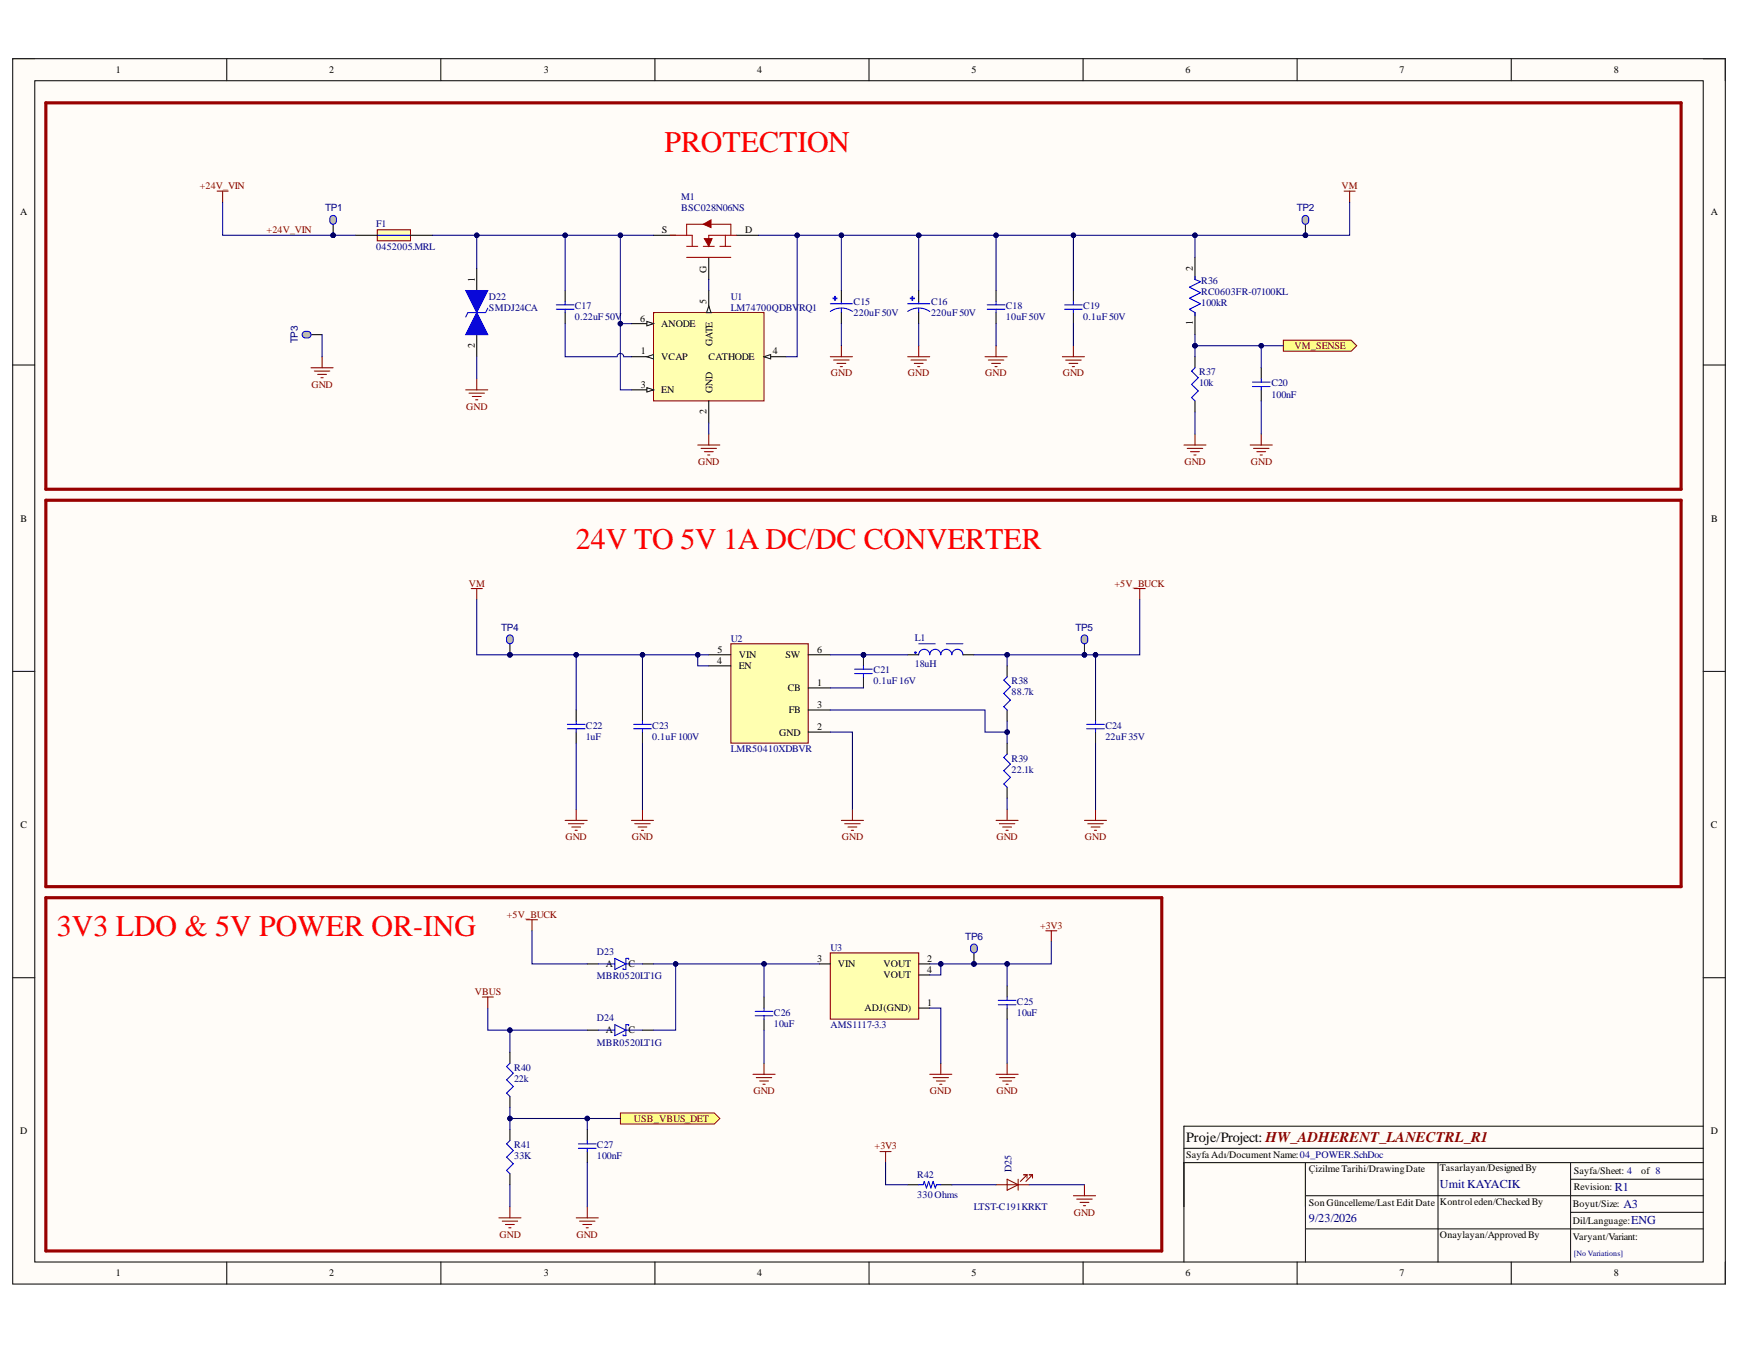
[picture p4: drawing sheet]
<svg xmlns="http://www.w3.org/2000/svg" width="279mm" height="216mm" viewBox="0 0 279 216" stroke-linecap="round" stroke-linejoin="round" font-family="sans-serif">
<defs><g id="words">
<g font-size="4.8" fill="#f00">
<text x="106.6" y="24.3">PROTECTION</text>
<text x="92.4" y="88.1">24V TO 5V 1A DC/DC CONVERTER</text>
<text x="9.1" y="150.2">3V3 LDO &amp; 5V POWER OR-ING</text>
</g>
<text font-size="2.3" x="190.3" y="183.3">Proje/Project: HW_ADHERENT_LANECTRL_R1</text>
<g font-size="1.9" fill="#000080">
<text x="231.1" y="190.7">Umit KAYACIK</text>
<text x="259.2" y="191.2">R1</text>
<text x="210" y="196.1">9/23/2026</text>
<text x="260.5" y="193.9">A3</text>
<text x="261.8" y="196.5">ENG</text>
</g>
<g font-size="1.6">
<text x="18.6" y="11.8">1</text>
<text x="52.8" y="11.8">2</text>
<text x="87.3" y="11.8">3</text>
<text x="121.5" y="11.8">4</text>
<text x="155.9" y="11.8">5</text>
<text x="190.3" y="11.8">6</text>
<text x="224.6" y="11.8">7</text>
<text x="259" y="11.8">8</text>
<text x="3.2" y="34.6">A</text>
<text x="274.6" y="34.6">A</text>
<text x="106.2" y="37.4">S</text>
<text x="119.6" y="37.4">D</text>
<text x="76.2" y="45.2" transform="rotate(-90 76.2 45.2)">1</text>
<text x="113.4" y="43.9" transform="rotate(-90 113.4 43.9)">G</text>
<text x="191.4" y="43.4" transform="rotate(-90 191.4 43.4)">2</text>
<text x="102.7" y="51.6">6</text>
<text x="106.1" y="52.5">ANODE</text>
<text x="113.4" y="48.8" transform="rotate(-90 113.4 48.8)">5</text>
<text x="191.4" y="52.2" transform="rotate(-90 191.4 52.2)">1</text>
<text x="76.2" y="55.9" transform="rotate(-90 76.2 55.9)">2</text>
<text x="102.8" y="56.9">1</text>
<text x="106.1" y="57.8">VCAP</text>
<text x="113.7" y="57.8">CATHODE</text>
<text x="114.3" y="55.6" transform="rotate(-90 114.3 55.6)">GATE</text>
<text x="124" y="56.9">4</text>
<text x="102.8" y="62.2">3</text>
<text x="106.1" y="63.1">EN</text>
<text x="114.3" y="63.1" transform="rotate(-90 114.3 63.1)">GND</text>
<text x="113.4" y="66.5" transform="rotate(-90 113.4 66.5)">2</text>
<text x="3.3" y="83.8">B</text>
<text x="274.6" y="83.8">B</text>
<text x="115.1" y="106.6">4</text>
<text x="115.2" y="104.8">5</text>
<text x="118.5" y="105.6">VIN</text>
<text x="118.5" y="107.4">EN</text>
<text x="126.1" y="105.6">SW</text>
<text x="131.1" y="104.8">6</text>
<text x="126.4" y="111">CB</text>
<text x="131.1" y="110.1">1</text>
<text x="131.1" y="113.6">3</text>
<text x="125.1" y="118.1">GND</text>
<text x="126.6" y="114.5">FB</text>
<text x="131.1" y="117.1">2</text>
<text x="3.3" y="132.9">C</text>
<text x="274.6" y="132.9">C</text>
<text x="97.2" y="155.2">A</text>
<text x="100.9" y="155.2">C</text>
<text x="131.1" y="154.4">3</text>
<text x="134.4" y="155.2">VIN</text>
<text x="141.8" y="155.2">VOUT</text>
<text x="148.8" y="154.4">2</text>
<text x="141.8" y="157">VOUT</text>
<text x="148.8" y="161.5">1</text>
<text x="148.8" y="156.2">4</text>
<text x="97.2" y="165.9">A</text>
<text x="100.9" y="165.9">C</text>
<text x="138.8" y="162.3">ADJ(GND)</text>
<text x="3.2" y="182">D</text>
<text x="190.3" y="185.9">Sayfa Adı/Document Name:04_POWER.SchDoc</text>
<text x="274.6" y="182">D</text>
<text x="210" y="188.2">ÇizilmeTarihi/DrawingDate</text>
<text x="231.1" y="188">Tasarlayan/Designed By</text>
<text x="252.6" y="188.4">Sayfa/Sheet: 4</text>
<text x="252.6" y="191.1">Revision:</text>
<text x="263.4" y="188.4">of 8</text>
<text x="210" y="193.5">Son Güncelleme/Last Edit Date</text>
<text x="231.1" y="193.4">Kontroleden/Checked By</text>
<text x="252.4" y="193.7">Boyut/Size:</text>
<text x="252.4" y="196.4">Dil/Language:</text>
<text x="231.1" y="198.7">Onaylayan/Approved By</text>
<text x="252.4" y="199">Varyant/Variant:</text>
<text x="18.6" y="204.9">1</text>
<text x="52.8" y="204.9">2</text>
<text x="87.3" y="204.9">3</text>
<text x="121.5" y="204.9">4</text>
<text x="155.9" y="204.9">5</text>
<text x="190.3" y="204.9">6</text>
<text x="224.6" y="204.9">7</text>
<text x="259" y="204.9">8</text>
</g>
<g font-size="1.6" fill="#800000">
<text x="32" y="30.3">+24V_VIN</text>
<text x="215.3" y="30.3">VM</text>
<text x="42.8" y="37.4">+24V_VIN</text>
<text x="207.8" y="56">VM_SENSE</text>
<text x="50" y="62.2">GND</text>
<text x="74.8" y="65.8">GND</text>
<text x="133.3" y="60.4">GND</text>
<text x="145.7" y="60.4">GND</text>
<text x="158.1" y="60.4">GND</text>
<text x="170.5" y="60.4">GND</text>
<text x="112" y="74.6">GND</text>
<text x="190.1" y="74.6">GND</text>
<text x="200.7" y="74.6">GND</text>
<text x="75.3" y="94.1">VM</text>
<text x="178.8" y="94.1">+5V_BUCK</text>
<text x="90.7" y="134.9">GND</text>
<text x="101.4" y="134.9">GND</text>
<text x="135.1" y="134.9">GND</text>
<text x="159.9" y="134.9">GND</text>
<text x="174.1" y="134.9">GND</text>
<text x="81.3" y="147.3">+5V_BUCK</text>
<text x="166.9" y="149.1">+3V3</text>
<text x="76.2" y="159.7">VBUS</text>
<text x="120.9" y="175.6">GND</text>
<text x="149.2" y="175.6">GND</text>
<text x="159.9" y="175.6">GND</text>
<text x="101.7" y="180.1">USB_VBUS_DET</text>
<text x="140.4" y="184.5">+3V3</text>
<text x="172.3" y="195.1">GND</text>
<text x="80.2" y="198.7">GND</text>
<text x="92.5" y="198.7">GND</text>
</g>
<g font-size="1.6" fill="#000080">
<text x="52.2" y="33.9">TP1</text>
<text x="109.3" y="32.1">M1</text>
<text x="109.3" y="33.9">BSC028N06NS</text>
<text x="208.1" y="33.9">TP2</text>
<text x="60.4" y="36.5">F1</text>
<text x="60.4" y="40.1">0452005.MRL</text>
<text x="192.8" y="45.6">R36</text>
<text x="192.8" y="47.3">RC0603FR-07100KL</text>
<text x="78.5" y="48.1">D22</text>
<text x="78.5" y="49.9">SMDJ24CA</text>
<text x="92.3" y="51.4">0.22uF 50V</text>
<text x="92.3" y="49.6">C17</text>
<text x="117.3" y="48.1">U1</text>
<text x="117.3" y="49.9">LM74700QDBV</text>
<text x="128.2" y="49.9">RQ1</text>
<text x="137" y="49">C15</text>
<text x="137" y="50.8">220uF 50V</text>
<text x="149.4" y="49">C16</text>
<text x="149.4" y="50.8">220uF 50V</text>
<text x="161.4" y="51.4">10uF 50V</text>
<text x="161.4" y="49.6">C18</text>
<text x="173.8" y="51.4">0.1uF 50V</text>
<text x="173.8" y="49.6">C19</text>
<text x="192.8" y="49.1">100kR</text>
<text x="47.8" y="55.1" transform="rotate(-90 47.8 55.1)">TP3</text>
<text x="192.4" y="62">10k</text>
<text x="192.4" y="60.3">R37</text>
<text x="204" y="63.8">100nF</text>
<text x="204" y="62">C20</text>
<text x="80.4" y="101.2">TP4</text>
<text x="172.6" y="101.2">TP5</text>
<text x="117.3" y="103">U2</text>
<text x="146.8" y="102.9">L1</text>
<text x="146.8" y="107.1">18uH</text>
<text x="140.2" y="108.1">C21</text>
<text x="140.2" y="109.9">0.1uF 16V</text>
<text x="162.3" y="109.9">R38</text>
<text x="162.3" y="111.6">88.7k</text>
<text x="94" y="117">C22</text>
<text x="94" y="118.7">1uF</text>
<text x="104.7" y="117">C23</text>
<text x="104.7" y="118.7">0.1uF 100V</text>
<text x="177.4" y="117">C24</text>
<text x="177.4" y="118.7">22uF 35V</text>
<text x="117.3" y="120.7">LMR50410XDBVR</text>
<text x="162.3" y="122.3">R39</text>
<text x="162.3" y="124.1">22.1k</text>
<text x="95.8" y="153.3">D23</text>
<text x="133.3" y="152.6">U3</text>
<text x="154.9" y="150.9">TP6</text>
<text x="95.8" y="157.2">MBR0520LT1G</text>
<text x="163.2" y="161.3">C25</text>
<text x="95.8" y="163.9">D24</text>
<text x="95.8" y="167.8">MBR0520LT1G</text>
<text x="124.2" y="164.9">10uF</text>
<text x="124.2" y="163.1">C26</text>
<text x="133.3" y="165">AMS1117-3.3</text>
<text x="163.2" y="163.1">10uF</text>
<text x="82.5" y="173.7">22k</text>
<text x="82.5" y="171.9">R40</text>
<text x="82.5" y="184.3">R41</text>
<text x="95.8" y="184.3">C27</text>
<text x="82.5" y="186.1">33K</text>
<text x="95.8" y="186.1">100nF</text>
<text x="147.2" y="189.1">R42</text>
<text x="162.3" y="188.1" transform="rotate(-90 162.3 188.1)">D25</text>
<text x="147.2" y="192.3">330 Ohms</text>
<text x="156.3" y="194.3">LTST-C191KRKT</text>
</g>
<text font-size="1.3" fill="#000080" x="252.6" y="201.6">[No Variations]</text>
</g></defs>
<path d="M2 9.4h274.9v196.7h-274.9z" fill-rule="evenodd" fill="#fffcf8"/>
<path d="M2 9.4h274.9v196.7h-274.9z" fill="none" stroke="#000" stroke-width=".16"/>
<path d="M5.6 13h267.7v189.6h-267.7z" fill-rule="evenodd" fill="#fffcf8"/>
<g fill="none" stroke="#000" stroke-width=".16">
<path d="M2 9.4h3.6M5.6 13h267.7v189.6h-267.7zM36.4 9.4v3.6M70.7 9.4v3.6M105.1 9.4v3.6M139.5 9.4v3.6M173.8 9.4v3.6M208.2 9.4v3.6M242.5 9.4v3.6M273.3 9.4h3.6v3.6M2 58.6h3.6M273.3 58.6h3.6"/>
<path d="M2 107.8h3.6M273.3 107.8h3.6M2 156.9h3.6M273.3 156.9h3.6M190 186.6h83.3M190 184.3h83.3M209.5 186.6v16M209.5 197.3h63.8M209.5 191.9h63.8M230.8 186.6v16M252.1 186.6v16M252.1 189.3h21.2"/>
<path d="M252.1 194.6h21.2M273.3 180.8h-83.3v21.8M36.4 202.6v3.5M70.8 202.6v3.5M105.1 202.6v3.5M139.5 202.6v3.5M173.8 202.6v3.5M208.2 202.6v3.5M242.5 202.6v3.5M276.9 202.6v3.5"/>
</g>
<path d="M104.9 50.2h17.7v14.1h-17.7z" fill-rule="evenodd" fill="#ffffb0"/>
<path d="M104.9 50.2h17.7v14.1h-17.7z" fill="none" stroke="#800000" stroke-width=".17"/>
<path d="M101.3 51.9h3.6" fill="none" stroke="#000" stroke-width=".17"/>
<path d="M103.8 51.6l1.1 .3-1.1 .4z" fill="#f8fcff"/>
<path d="M103.8 51.6l1.1 .3-1.1 .4z" fill="none" stroke="#000" stroke-width=".16"/>
<path d="M101.3 57.3h3.6" fill="none" stroke="#000" stroke-width=".17"/>
<path d="M103.8 57.3l1.1-.4v.7z" fill="#f8fcff"/>
<path d="M103.8 57.3l1.1-.4v.7z" fill="none" stroke="#000" stroke-width=".16"/>
<path d="M101.3 62.6h3.6" fill="none" stroke="#000" stroke-width=".17"/>
<path d="M103.8 62.2l1.1 .4-1.1 .3z" fill="#f8fcff"/>
<path d="M103.8 62.2l1.1 .4-1.1 .3z" fill="none" stroke="#000" stroke-width=".16"/>
<path d="M113.7 46.6v3.6" fill="none" stroke="#000" stroke-width=".17"/>
<path d="M113.7 49.1l.4 1.1h-.7z" fill="#f8fcff"/>
<path d="M113.7 49.1l.4 1.1h-.7z" fill="none" stroke="#000" stroke-width=".16"/>
<path d="M122.6 57.3h3.6" fill="none" stroke="#000" stroke-width=".17"/>
<path d="M122.6 57.3l1.1-.4v.7z" fill="#f8fcff"/>
<path d="M122.6 57.3l1.1-.4v.7z" fill="none" stroke="#000" stroke-width=".16"/>
<path d="M104.9 37.8h3.5M118.2 37.8h3.5M113.7 41.3v3.6M113.7 64.3v3.6" fill="none" stroke="#000" stroke-width=".17"/>
<path d="M110.2 39.5h1.8M112.9 39.5h1.7M115.5 39.5h1.8M110.2 41.3h7.1" fill="none" stroke="#980000" stroke-width=".17"/>
<path d="M113 38.3h1.3l-.6 1.2z" fill="#980000"/>
<path d="M113 38.3h1.3l-.6 1.2z" fill="none" stroke="#980000" stroke-width=".16"/>
<path d="M107.5 37.8h3.6v1.7M116.4 37.8v1.7M118.2 37.8h-4.5v.9" fill="none" stroke="#980000" stroke-width=".17"/>
<path d="M112.9 36l1.2-.7v1.2z" fill="#980000"/>
<path d="M112.9 36l1.2-.7v1.2z" fill="none" stroke="#980000" stroke-width=".16"/>
<path d="M110.2 37.8v-1.8h7.1v1.8" fill="none" stroke="#980000" stroke-width=".17"/>
<path d="M74.7 62.6h3.6M75.3 63.1h2.4M75.8 63.6h1.4M76.3 64.2h.4M76.5 60.8v1.8" fill="none" stroke="#800000" stroke-width=".17"/>
<path d="M90.7 46.6v1.8M90.7 50.2v1.7" fill="none" stroke="#000" stroke-width=".17"/>
<path d="M89.3 48.9h2.8M89.3 49.6h2.8M90.7 48.4v.5M90.7 49.6v.6" fill="none" stroke="#00f" stroke-width=".17"/>
<path d="M134 47.6v.6z" fill-rule="evenodd" fill="#00f"/>
<path d="M134 47.6v.6z" fill="none" stroke="#00f" stroke-width=".17"/>
<path d="M133.7 47.9h.6h-.6z" fill-rule="evenodd" fill="#00f"/>
<path d="M133.3 50a3.1 3.1 0 0 1 3.5 0M133.3 48.8h3.5M133.7 47.9h.6h-.6zM135 48.4v.4M135 49.5v.7" fill="none" stroke="#00f" stroke-width=".17"/>
<path d="M135 46.6v1.8M135 50.2v1.7" fill="none" stroke="#000" stroke-width=".17"/>
<path d="M146.4 47.6h.1v.6h-.1z" fill-rule="evenodd" fill="#00f"/>
<path d="M146.4 47.6h.1v.6h-.1z" fill="none" stroke="#00f" stroke-width=".17"/>
<path d="M146.1 47.9h.6h-.6z" fill-rule="evenodd" fill="#00f"/>
<g fill="none" stroke="#00f" stroke-width=".17">
<path d="M145.7 50a3.1 3.1 0 0 1 3.5 0M145.7 48.8h3.5M146.1 47.9h.6h-.6zM147.4 48.4v.4M147.4 49.5v.7M158.4 48.9h2.9M158.4 49.6h2.9M159.8 48.4v.5M159.8 49.6v.6M170.8 48.9h2.9M170.8 49.6h2.9M172.3 48.4v.5"/>
<path d="M172.3 49.6v.6M191.8 44.3v.6l.9 .3-1.8 .9 1.8 .9-1.8 .9 1.8 .9-1.8 .8 .9 .6v.5M191.8 59l-.6 .6 1.1 1-1.1 1.1 1.1 1.1-1.1 1 .6 .5M201 61.3h2.8M201 62h2.8M202.4 60.8v.5M202.4 62v.6"/>
</g>
<path d="M147.4 46.6v1.8M147.4 50.2v1.7M159.8 46.6v1.8M159.8 50.2v1.7M172.3 46.6v1.8M172.3 50.2v1.7M191.8 41.3v3.6M191.8 50.2v3.5M191.8 57.3v1.7M202.4 59v1.8M191.8 64.3v1.8M202.4 62.6v1.7" fill="none" stroke="#000" stroke-width=".17"/>
<path d="M206 54.6h10.9l.8 .9-.8 .9h-10.9z" fill-rule="evenodd" fill="#ffff80"/>
<path d="M206 54.6h10.9l.8 .9-.8 .9h-10.9z" fill="none" stroke="#800000" stroke-width=".16"/>
<g fill="none" stroke="#800000" stroke-width=".17">
<path d="M215.7 30.7h1.8M216.6 30.7v1.8M49.9 59h3.6M50.4 59.6h2.5M51.7 57.3v1.7M133.3 57.3h3.5M133.8 57.8h2.5M134.3 58.3h1.4M134.8 58.9h.4M135 55.5v1.8M145.7 57.3h3.5M146.2 57.8h2.5"/>
<path d="M146.7 58.3h1.4M147.3 58.9h.3M147.4 55.5v1.8M158.1 57.3h3.5M158.6 57.8h2.5M159.1 58.3h1.5M159.7 58.9h.3M159.8 55.5v1.8M170.5 57.3h3.5M171 57.8h2.5M171.6 58.3h1.4M172.1 58.9h.3"/>
<path d="M172.3 55.5v1.8M51 60.1h1.4M51.5 60.6h.4M112 71.4h3.5M112.5 72h2.5M113 72.5h1.5M113.6 73h.3M113.7 69.7v1.7M190 71.4h3.5M190.5 72h2.5M191.1 72.5h1.4M191.6 73h.3"/>
<path d="M191.8 69.7v1.7M200.6 71.4h3.6M201.2 72h2.5M201.7 72.5h1.4M202.2 73h.4M202.4 69.7v1.7"/>
</g>
<path d="M78.3 49.5l-.4 .7h-2.8l-.4 .7" fill="none" stroke="#00f" stroke-width=".17"/>
<path d="M76.5 43.1v3.5M76.5 53.7v3.6" fill="none" stroke="#000" stroke-width=".17"/>
<path d="M76.5 50.2l1.8 3.5h-3.6z" fill="#00f"/>
<path d="M76.5 50.2l1.8 3.5h-3.6z" fill="none" stroke="#00f" stroke-width=".16"/>
<path d="M74.7 46.6h3.6l-1.8 3.6z" fill="#00f"/>
<path d="M74.7 46.6h3.6l-1.8 3.6z" fill="none" stroke="#00f" stroke-width=".16"/>
<path d="M133.3 153h14.1v10.6h-14.1z" fill-rule="evenodd" fill="#ffffb0"/>
<g fill="none" stroke="#800000" stroke-width=".17">
<path d="M84.5 147.6h1.8M85.4 147.6v1.8M133.3 153h14.1v10.6h-14.1zM77.4 160h1.8M78.3 160v1.8M80.1 195.5h3.5M80.6 196h2.5M81.1 196.6h1.4M81.6 197.1h.4M81.8 193.7v1.8M92.5 195.5h3.5M93 196h2.5"/>
<path d="M93.5 196.6h1.5M94.1 197.1h.3M94.2 193.7v1.8"/>
</g>
<g fill="none" stroke="#000" stroke-width=".17">
<path d="M94.2 154.7h1.8M103.1 154.7h1.8M131.5 154.7h1.8M147.4 154.7h1.8M147.4 156.5h1.8M81.8 168.9v1.8M81.8 176v1.8M94.2 165.4h1.8M103.1 165.4h1.8M122.6 160v1.8M122.6 163.6v1.8M147.4 161.8h1.8"/>
<path d="M94.2 181.3v1.8M94.2 184.9v1.7"/>
</g>
<g fill="none" stroke="#00f" stroke-width=".17">
<path d="M96 154.7h2.7M98.7 153.8l1.7 .9-1.7 .9zM100.4 154.7h2.7M100.9 154v-.2h-.5v1.8h-.4v-.2M81.8 170.7l-.5 .5 1.1 1.1-1.1 1 1.1 1.1-1.1 1.1 .5 .5M96 165.4h2.7M98.7 164.5l1.7 .9-1.7 .8zM100.4 165.4h2.7M100.9 164.7v-.2h-.5v1.7h-.4v-.1M121.2 162.3h2.8M121.2 163.1h2.8M122.6 161.8v.5"/>
<path d="M122.6 163.1v.5M92.8 183.6h2.9M92.8 184.3h2.9M94.2 183.1v.5M94.2 184.3v.6"/>
</g>
<path d="M99.6 178.7h15l.9 .8-.9 .9h-15z" fill-rule="evenodd" fill="#ffff80"/>
<path d="M99.6 178.7h15l.9 .8-.9 .9h-15z" fill="none" stroke="#800000" stroke-width=".16"/>
<path d="M161.6 158.3v1.7M161.6 161.8v1.8M145.7 190.2h1.7M151 190.2h1.8" fill="none" stroke="#000" stroke-width=".17"/>
<path d="M160.2 160.6h2.8M160.2 161.3h2.8M161.6 160v.6M161.6 161.3v.5M147.4 190.2h.8l.1-.6 .4 1.1 .3-1.1 .4 1.1 .3-1.1 .4 1.1 .2-.5h.7" fill="none" stroke="#00f" stroke-width=".17"/>
<g fill="none" stroke="#800000" stroke-width=".17">
<path d="M167.8 149.4h1.8M168.7 149.4v1.8M120.8 172.4h3.6M121.4 173h2.5M121.9 173.5h1.4M122.4 174h.4M122.6 170.7v1.7M149.2 172.4h3.6M149.7 173h2.5M150.3 173.5h1.4M150.8 174h.4M151 170.7v1.7"/>
<path d="M159.8 172.4h3.6M160.4 173h2.5M160.9 173.5h1.4M161.4 174h.4M161.6 170.7v1.7M141.2 184.9h1.8M142.1 184.9v1.7M172.3 191.9h3.5M172.8 192.5h2.5M173.3 193h1.4M173.9 193.5h.3M174 190.2v1.7"/>
</g>
<path d="M159.9 190.2h5.3M161.6 189.3l1.8 .9-1.8 .9zM163.4 189.3v1.8M164.3 188.6h.5M164.8 188.6l-1 1M164.8 188.6v.5M165.2 188.6h.5M165.7 188.6l-1.1 1M165.7 188.6v.5" fill="none" stroke="#840000" stroke-width=".17"/>
<path d="M7.4 16.5h262.4v62h-262.4zM7.4 80.3h262.4v62h-262.4zM7.4 144.1h179v56.7h-179z" fill="none" stroke="#980000" stroke-width=".51"/>
<circle cx="53.5" cy="37.8" r=".36" fill="#000080"/>
<circle cx="53.5" cy="37.8" r=".36" fill="none" stroke="#000080" stroke-width=".16"/>
<path d="M53.5 36v1.8" fill="none" stroke="#000" stroke-width=".17"/>
<circle cx="53.5" cy="37.8" r=".36" fill="#000080"/>
<circle cx="53.5" cy="37.8" r=".36" fill="none" stroke="#000080" stroke-width=".16"/>
<path d="M53 34.8a.53 .53 0 0 1 .6-.2 .53 .53 0 0 1 .4 .5 .64 .64 0 0 1-.5 .9 .72 .72 0 0 1-.5-1.2z" fill="#c8cc91"/>
<path d="M53 34.8a.53 .53 0 0 1 .6-.2 .53 .53 0 0 1 .4 .5 .64 .64 0 0 1-.5 .9 .72 .72 0 0 1-.5-1.2z" fill="none" stroke="#00f" stroke-width=".17"/>
<circle cx="209.5" cy="37.8" r=".36" fill="#000080"/>
<circle cx="209.5" cy="37.8" r=".36" fill="none" stroke="#000080" stroke-width=".16"/>
<path d="M209.5 36v1.8" fill="none" stroke="#000" stroke-width=".17"/>
<circle cx="209.5" cy="37.8" r=".36" fill="#000080"/>
<circle cx="209.5" cy="37.8" r=".36" fill="none" stroke="#000080" stroke-width=".16"/>
<path d="M209.2 34.7a.53 .53 0 0 1 .8 .4 .64 .64 0 0 1-.5 .9 .77 .77 0 0 1-.3-1.3z" fill="#c8cc91"/>
<path d="M209.2 34.7a.53 .53 0 0 1 .8 .4 .64 .64 0 0 1-.5 .9 .77 .77 0 0 1-.3-1.3z" fill="none" stroke="#00f" stroke-width=".17"/>
<circle cx="156.3" cy="154.7" r=".35" fill="#000080"/>
<circle cx="156.3" cy="154.7" r=".35" fill="none" stroke="#000080" stroke-width=".16"/>
<path d="M156.3 153v1.7" fill="none" stroke="#000" stroke-width=".17"/>
<circle cx="156.3" cy="154.7" r=".35" fill="#000080"/>
<circle cx="156.3" cy="154.7" r=".35" fill="none" stroke="#000080" stroke-width=".16"/>
<path d="M155.8 151.8a.53 .53 0 0 1 .6-.2 .53 .53 0 0 1 .4 .5 .64 .64 0 0 1-.5 .9 .72 .72 0 0 1-.5-1.2z" fill="#c8cc91"/>
<path d="M155.8 151.8a.53 .53 0 0 1 .6-.2 .53 .53 0 0 1 .4 .5 .64 .64 0 0 1-.5 .9 .72 .72 0 0 1-.5-1.2z" fill="none" stroke="#00f" stroke-width=".17"/>
<path d="M49.9 53.7h1.8" fill="none" stroke="#000" stroke-width=".17"/>
<path d="M48.6 53.5a.77 .77 0 0 1 1.3 .2 .73 .73 0 0 1-.7 .6 .73 .73 0 0 1-.7-.6z" fill="#c8cc91"/>
<path d="M48.6 53.5a.77 .77 0 0 1 1.3 .2 .73 .73 0 0 1-.7 .6 .73 .73 0 0 1-.7-.6z" fill="none" stroke="#00f" stroke-width=".17"/>
<path d="M34.8 30.7h1.8M35.7 30.7v1.8" fill="none" stroke="#800000" stroke-width=".17"/>
<path d="M60.6 36.9h5.3v1.8h-5.3z" fill-rule="evenodd" fill="#ffffb0"/>
<path d="M60.6 36.9h5.3v1.8h-5.3z" fill="none" stroke="#800000" stroke-width=".17"/>
<path d="M60.6 37.8h5.3M81.8 183.1l-.5 .5 1.1 1.1-1.1 1 1.1 1.1-1.1 1.1 .5 .5" fill="none" stroke="#00f" stroke-width=".17"/>
<path d="M57 37.8h3.6M65.9 37.8h3.5M81.8 181.3v1.8M81.8 188.4v1.8" fill="none" stroke="#000" stroke-width=".17"/>
<path d="M117.3 103.3h12.4v16h-12.4z" fill-rule="evenodd" fill="#ffffb0"/>
<path d="M117.3 103.3h12.4v16h-12.4z" fill="none" stroke="#800000" stroke-width=".17"/>
<path d="M92.5 114v1.7M92.5 117.5v1.8M103.1 114v1.7M103.1 117.5v1.8M113.7 105.1h3.6M113.7 106.9h3.6M129.7 110.4h3.6M129.7 117.5h3.6M129.7 114h3.6M129.7 105.1h3.6" fill="none" stroke="#000" stroke-width=".17"/>
<path d="M91.1 116.3h2.8M91.1 117h2.8M92.5 115.7v.6M92.5 117v.5M101.7 116.3h2.8M101.7 117h2.8M103.1 115.7v.6M103.1 117v.5" fill="none" stroke="#00f" stroke-width=".17"/>
<circle cx="138.6" cy="105.1" r=".36" fill="#000080"/>
<circle cx="138.6" cy="105.1" r=".36" fill="none" stroke="#000080" stroke-width=".16"/>
<path d="M138.6 105.1v1.8M138.6 108.7v1.7" fill="none" stroke="#000" stroke-width=".17"/>
<circle cx="138.6" cy="105.1" r=".36" fill="#000080"/>
<circle cx="138.6" cy="105.1" r=".36" fill="none" stroke="#000080" stroke-width=".16"/>
<g fill="none" stroke="#00f" stroke-width=".17">
<path d="M137.2 107.4h2.8M137.2 108.1h2.8M138.6 106.9v.5M138.6 108.1v.6M147.4 105.1a.89 .89 0 0 1 .9-.9 .89 .89 0 0 1 .9 .9 .89 .89 0 0 1 .9-.9 .89 .89 0 0 1 .9 .9 .89 .89 0 0 1 .9-.9 .89 .89 0 0 1 .9 .9 .89 .89 0 0 1 .8-.9 .89 .89 0 0 1 .9 .9M147.4 103.3h2.7M151.9 103.3h2.6M161.6 108.7l-.5 .5 1.1 1-1.1 1.1 1.1 1.1-1.1 1 .5 .6M174.4 116.3h2.8M174.4 117h2.8M175.8 115.8v.5M175.8 117v.5"/>
<path d="M161.6 121.1l-.5 .5 1.1 1.1-1.1 1 1.1 1.1-1.1 1 .5 .6"/>
<circle cx="146.9" cy="104.8" r=".09"/>
</g>
<path d="M145.7 105.1h1.7M154.5 105.1h1.8M161.6 106.9v1.8M161.6 114v1.7M161.6 119.3v1.8M175.8 114v1.8M175.8 117.5v1.8M161.6 126.4v1.7" fill="none" stroke="#000" stroke-width=".17"/>
<g fill="none" stroke="#800000" stroke-width=".17">
<path d="M75.6 94.5h1.8M76.5 94.5v1.8M182 94.5h1.8M182.9 94.5v1.8M90.7 131.7h3.5M91.2 132.2h2.5M91.8 132.8h1.4M92.3 133.3h.3M92.5 129.9v1.8M101.3 131.7h3.6M101.9 132.2h2.4M102.4 132.8h1.4"/>
<path d="M102.9 133.3h.4M103.1 129.9v1.8M135 131.7h3.6M135.6 132.2h2.4M136.1 132.8h1.4M136.6 133.3h.4M136.8 129.9v1.8M159.8 131.7h3.6M160.4 132.2h2.5M160.9 132.8h1.4M161.4 133.3h.4M161.6 129.9v1.8"/>
<path d="M174 131.7h3.6M174.6 132.2h2.5M175.1 132.8h1.4M175.6 133.3h.4M175.8 129.9v1.8"/>
</g>
<circle cx="81.8" cy="105.1" r=".36" fill="#000080"/>
<circle cx="81.8" cy="105.1" r=".36" fill="none" stroke="#000080" stroke-width=".16"/>
<path d="M81.8 103.3v1.8" fill="none" stroke="#000" stroke-width=".17"/>
<circle cx="81.8" cy="105.1" r=".36" fill="#000080"/>
<circle cx="81.8" cy="105.1" r=".36" fill="none" stroke="#000080" stroke-width=".16"/>
<path d="M81.4 102.2a.53 .53 0 0 1 .6-.3 .53 .53 0 0 1 .4 .6 .64 .64 0 0 1-.6 .8 .72 .72 0 0 1-.4-1.1z" fill="#c8cc91"/>
<path d="M81.4 102.2a.53 .53 0 0 1 .6-.3 .53 .53 0 0 1 .4 .6 .64 .64 0 0 1-.6 .8 .72 .72 0 0 1-.4-1.1z" fill="none" stroke="#00f" stroke-width=".17"/>
<path d="M101.3 51.9h-1.7v10.7h1.7" fill="none" stroke="#000080" stroke-width=".17"/>
<circle cx="99.6" cy="51.9" r=".35" fill="#000080"/>
<circle cx="99.6" cy="51.9" r=".35" fill="none" stroke="#000080" stroke-width=".16"/>
<path d="M127.9 37.8v19.5h-1.7M76.5 57.3v3.5M90.7 51.9v5.4h8.3a.53 .53 0 0 1 .6-.6 .53 .53 0 0 1 .5 .6h1.2" fill="none" stroke="#000080" stroke-width=".17"/>
<circle cx="127.9" cy="37.8" r=".36" fill="#000080"/>
<circle cx="127.9" cy="37.8" r=".36" fill="none" stroke="#000080" stroke-width=".16"/>
<path d="M135 37.8h37.3v8.8" fill="none" stroke="#000080" stroke-width=".17"/>
<circle cx="135" cy="37.8" r=".36" fill="#000080"/>
<circle cx="135" cy="37.8" r=".36" fill="none" stroke="#000080" stroke-width=".16"/>
<circle cx="147.4" cy="37.8" r=".36" fill="#000080"/>
<circle cx="147.4" cy="37.8" r=".36" fill="none" stroke="#000080" stroke-width=".16"/>
<circle cx="159.8" cy="37.8" r=".36" fill="#000080"/>
<circle cx="159.8" cy="37.8" r=".36" fill="none" stroke="#000080" stroke-width=".16"/>
<circle cx="172.3" cy="37.8" r=".36" fill="#000080"/>
<circle cx="172.3" cy="37.8" r=".36" fill="none" stroke="#000080" stroke-width=".16"/>
<path d="M159.8 37.8v8.8" fill="none" stroke="#000080" stroke-width=".17"/>
<circle cx="159.8" cy="37.8" r=".36" fill="#000080"/>
<circle cx="159.8" cy="37.8" r=".36" fill="none" stroke="#000080" stroke-width=".16"/>
<path d="M147.4 37.8v8.8" fill="none" stroke="#000080" stroke-width=".17"/>
<circle cx="147.4" cy="37.8" r=".36" fill="#000080"/>
<circle cx="147.4" cy="37.8" r=".36" fill="none" stroke="#000080" stroke-width=".16"/>
<path d="M121.7 37.8h13.3v8.8" fill="none" stroke="#000080" stroke-width=".17"/>
<circle cx="127.9" cy="37.8" r=".36" fill="#000080"/>
<circle cx="127.9" cy="37.8" r=".36" fill="none" stroke="#000080" stroke-width=".16"/>
<circle cx="135" cy="37.8" r=".36" fill="#000080"/>
<circle cx="135" cy="37.8" r=".36" fill="none" stroke="#000080" stroke-width=".16"/>
<path d="M69.4 37.8h35.5" fill="none" stroke="#000080" stroke-width=".17"/>
<circle cx="99.6" cy="37.8" r=".36" fill="#000080"/>
<circle cx="99.6" cy="37.8" r=".36" fill="none" stroke="#000080" stroke-width=".16"/>
<circle cx="90.7" cy="37.8" r=".36" fill="#000080"/>
<circle cx="90.7" cy="37.8" r=".36" fill="none" stroke="#000080" stroke-width=".16"/>
<circle cx="76.5" cy="37.8" r=".36" fill="#000080"/>
<circle cx="76.5" cy="37.8" r=".36" fill="none" stroke="#000080" stroke-width=".16"/>
<path d="M99.6 37.8v14.1" fill="none" stroke="#000080" stroke-width=".17"/>
<circle cx="99.6" cy="37.8" r=".36" fill="#000080"/>
<circle cx="99.6" cy="37.8" r=".36" fill="none" stroke="#000080" stroke-width=".16"/>
<circle cx="99.6" cy="51.9" r=".35" fill="#000080"/>
<circle cx="99.6" cy="51.9" r=".35" fill="none" stroke="#000080" stroke-width=".16"/>
<path d="M172.3 37.8h19.5v3.5" fill="none" stroke="#000080" stroke-width=".17"/>
<circle cx="172.3" cy="37.8" r=".36" fill="#000080"/>
<circle cx="172.3" cy="37.8" r=".36" fill="none" stroke="#000080" stroke-width=".16"/>
<circle cx="191.8" cy="37.8" r=".36" fill="#000080"/>
<circle cx="191.8" cy="37.8" r=".36" fill="none" stroke="#000080" stroke-width=".16"/>
<path d="M191.8 53.7v1.8" fill="none" stroke="#000080" stroke-width=".17"/>
<circle cx="191.8" cy="55.5" r=".35" fill="#000080"/>
<circle cx="191.8" cy="55.5" r=".35" fill="none" stroke="#000080" stroke-width=".16"/>
<path d="M216.6 32.5v5.3h-24.8" fill="none" stroke="#000080" stroke-width=".17"/>
<circle cx="191.8" cy="37.8" r=".36" fill="#000080"/>
<circle cx="191.8" cy="37.8" r=".36" fill="none" stroke="#000080" stroke-width=".16"/>
<circle cx="209.5" cy="37.8" r=".36" fill="#000080"/>
<circle cx="209.5" cy="37.8" r=".36" fill="none" stroke="#000080" stroke-width=".16"/>
<path d="M191.8 55.5v1.8" fill="none" stroke="#000080" stroke-width=".17"/>
<circle cx="191.8" cy="55.5" r=".35" fill="#000080"/>
<circle cx="191.8" cy="55.5" r=".35" fill="none" stroke="#000080" stroke-width=".16"/>
<path d="M202.4 55.5v3.5" fill="none" stroke="#000080" stroke-width=".17"/>
<circle cx="202.4" cy="55.5" r=".35" fill="#000080"/>
<circle cx="202.4" cy="55.5" r=".35" fill="none" stroke="#000080" stroke-width=".16"/>
<path d="M191.8 55.5h14.2" fill="none" stroke="#000080" stroke-width=".17"/>
<circle cx="191.8" cy="55.5" r=".35" fill="#000080"/>
<circle cx="191.8" cy="55.5" r=".35" fill="none" stroke="#000080" stroke-width=".16"/>
<circle cx="202.4" cy="55.5" r=".35" fill="#000080"/>
<circle cx="202.4" cy="55.5" r=".35" fill="none" stroke="#000080" stroke-width=".16"/>
<path d="M113.7 44.9v1.7M135 51.9v3.6M147.4 51.9v3.6M159.8 51.9v3.6M172.3 51.9v3.6M113.7 67.9v1.8M191.8 66.1v3.6M202.4 64.3v5.4M131.5 154.7h-8.9v5.3" fill="none" stroke="#000080" stroke-width=".17"/>
<circle cx="122.6" cy="154.7" r=".35" fill="#000080"/>
<circle cx="122.6" cy="154.7" r=".35" fill="none" stroke="#000080" stroke-width=".16"/>
<path d="M78.3 161.8v3.6h15.9" fill="none" stroke="#000080" stroke-width=".17"/>
<circle cx="81.8" cy="165.4" r=".35" fill="#000080"/>
<circle cx="81.8" cy="165.4" r=".35" fill="none" stroke="#000080" stroke-width=".16"/>
<path d="M104.9 154.7h3.5v10.7h-3.5" fill="none" stroke="#000080" stroke-width=".17"/>
<circle cx="108.4" cy="154.7" r=".35" fill="#000080"/>
<circle cx="108.4" cy="154.7" r=".35" fill="none" stroke="#000080" stroke-width=".16"/>
<path d="M85.4 149.4v5.3h8.8M81.8 177.8v3.5" fill="none" stroke="#000080" stroke-width=".17"/>
<circle cx="81.8" cy="179.5" r=".36" fill="#000080"/>
<circle cx="81.8" cy="179.5" r=".36" fill="none" stroke="#000080" stroke-width=".16"/>
<path d="M81.8 179.5h12.4v1.8" fill="none" stroke="#000080" stroke-width=".17"/>
<circle cx="81.8" cy="179.5" r=".36" fill="#000080"/>
<circle cx="81.8" cy="179.5" r=".36" fill="none" stroke="#000080" stroke-width=".16"/>
<circle cx="94.2" cy="179.5" r=".36" fill="#000080"/>
<circle cx="94.2" cy="179.5" r=".36" fill="none" stroke="#000080" stroke-width=".16"/>
<path d="M94.2 179.5h5.4M81.8 190.2v3.5M94.2 186.6v7.1" fill="none" stroke="#000080" stroke-width=".17"/>
<circle cx="94.2" cy="179.5" r=".36" fill="#000080"/>
<circle cx="94.2" cy="179.5" r=".36" fill="none" stroke="#000080" stroke-width=".16"/>
<path d="M81.8 165.4v3.5" fill="none" stroke="#000080" stroke-width=".17"/>
<circle cx="81.8" cy="165.4" r=".35" fill="#000080"/>
<circle cx="81.8" cy="165.4" r=".35" fill="none" stroke="#000080" stroke-width=".16"/>
<path d="M151 154.7v1.8h-1.8" fill="none" stroke="#000080" stroke-width=".17"/>
<circle cx="151" cy="154.7" r=".36" fill="#000080"/>
<circle cx="151" cy="154.7" r=".36" fill="none" stroke="#000080" stroke-width=".16"/>
<path d="M108.4 154.7h14.2M122.6 165.4v5.3M149.2 161.8h1.8v8.9M161.6 163.6v7.1" fill="none" stroke="#000080" stroke-width=".17"/>
<circle cx="108.4" cy="154.7" r=".35" fill="#000080"/>
<circle cx="108.4" cy="154.7" r=".35" fill="none" stroke="#000080" stroke-width=".16"/>
<circle cx="122.6" cy="154.7" r=".35" fill="#000080"/>
<circle cx="122.6" cy="154.7" r=".35" fill="none" stroke="#000080" stroke-width=".16"/>
<path d="M161.6 154.7v3.6" fill="none" stroke="#000080" stroke-width=".17"/>
<circle cx="161.6" cy="154.7" r=".35" fill="#000080"/>
<circle cx="161.6" cy="154.7" r=".35" fill="none" stroke="#000080" stroke-width=".16"/>
<path d="M168.7 151.2v3.5h-19.5" fill="none" stroke="#000080" stroke-width=".17"/>
<circle cx="151" cy="154.7" r=".36" fill="#000080"/>
<circle cx="151" cy="154.7" r=".36" fill="none" stroke="#000080" stroke-width=".16"/>
<circle cx="156.3" cy="154.7" r=".35" fill="#000080"/>
<circle cx="156.3" cy="154.7" r=".35" fill="none" stroke="#000080" stroke-width=".16"/>
<circle cx="161.6" cy="154.7" r=".35" fill="#000080"/>
<circle cx="161.6" cy="154.7" r=".35" fill="none" stroke="#000080" stroke-width=".16"/>
<path d="M35.7 32.5v5.3h21.3M51.7 53.7v3.6M142.1 186.6v3.6h3.6M152.8 190.2h7.1M165.2 190.2h8.8" fill="none" stroke="#000080" stroke-width=".17"/>
<circle cx="53.5" cy="37.8" r=".36" fill="#000080"/>
<circle cx="53.5" cy="37.8" r=".36" fill="none" stroke="#000080" stroke-width=".16"/>
<path d="M76.5 37.8v5.3" fill="none" stroke="#000080" stroke-width=".17"/>
<circle cx="76.5" cy="37.8" r=".36" fill="#000080"/>
<circle cx="76.5" cy="37.8" r=".36" fill="none" stroke="#000080" stroke-width=".16"/>
<path d="M90.7 37.8v8.8" fill="none" stroke="#000080" stroke-width=".17"/>
<circle cx="90.7" cy="37.8" r=".36" fill="#000080"/>
<circle cx="90.7" cy="37.8" r=".36" fill="none" stroke="#000080" stroke-width=".16"/>
<path d="M161.6 115.7v3.6" fill="none" stroke="#000080" stroke-width=".17"/>
<circle cx="161.6" cy="117.5" r=".35" fill="#000080"/>
<circle cx="161.6" cy="117.5" r=".35" fill="none" stroke="#000080" stroke-width=".16"/>
<path d="M133.3 110.4h5.3M133.3 105.1h5.3" fill="none" stroke="#000080" stroke-width=".17"/>
<circle cx="138.6" cy="105.1" r=".36" fill="#000080"/>
<circle cx="138.6" cy="105.1" r=".36" fill="none" stroke="#000080" stroke-width=".16"/>
<path d="M138.6 105.1h7.1" fill="none" stroke="#000080" stroke-width=".17"/>
<circle cx="138.6" cy="105.1" r=".36" fill="#000080"/>
<circle cx="138.6" cy="105.1" r=".36" fill="none" stroke="#000080" stroke-width=".16"/>
<path d="M156.3 105.1h5.3v1.8" fill="none" stroke="#000080" stroke-width=".17"/>
<circle cx="161.6" cy="105.1" r=".36" fill="#000080"/>
<circle cx="161.6" cy="105.1" r=".36" fill="none" stroke="#000080" stroke-width=".16"/>
<path d="M133.3 114h24.8v3.5h3.5" fill="none" stroke="#000080" stroke-width=".17"/>
<circle cx="161.6" cy="117.5" r=".35" fill="#000080"/>
<circle cx="161.6" cy="117.5" r=".35" fill="none" stroke="#000080" stroke-width=".16"/>
<path d="M161.6 105.1h14.2v8.9" fill="none" stroke="#000080" stroke-width=".17"/>
<circle cx="161.6" cy="105.1" r=".36" fill="#000080"/>
<circle cx="161.6" cy="105.1" r=".36" fill="none" stroke="#000080" stroke-width=".16"/>
<circle cx="174" cy="105.1" r=".36" fill="#000080"/>
<circle cx="174" cy="105.1" r=".36" fill="none" stroke="#000080" stroke-width=".16"/>
<circle cx="175.8" cy="105.1" r=".36" fill="#000080"/>
<circle cx="175.8" cy="105.1" r=".36" fill="none" stroke="#000080" stroke-width=".16"/>
<path d="M113.7 105.1h-1.7v1.8h1.7" fill="none" stroke="#000080" stroke-width=".17"/>
<circle cx="112" cy="105.1" r=".36" fill="#000080"/>
<circle cx="112" cy="105.1" r=".36" fill="none" stroke="#000080" stroke-width=".16"/>
<path d="M76.5 96.3v8.8h35.5" fill="none" stroke="#000080" stroke-width=".17"/>
<circle cx="112" cy="105.1" r=".36" fill="#000080"/>
<circle cx="112" cy="105.1" r=".36" fill="none" stroke="#000080" stroke-width=".16"/>
<circle cx="103.1" cy="105.1" r=".36" fill="#000080"/>
<circle cx="103.1" cy="105.1" r=".36" fill="none" stroke="#000080" stroke-width=".16"/>
<circle cx="92.5" cy="105.1" r=".36" fill="#000080"/>
<circle cx="92.5" cy="105.1" r=".36" fill="none" stroke="#000080" stroke-width=".16"/>
<circle cx="81.8" cy="105.1" r=".36" fill="#000080"/>
<circle cx="81.8" cy="105.1" r=".36" fill="none" stroke="#000080" stroke-width=".16"/>
<path d="M182.9 96.3v8.8h-7.1" fill="none" stroke="#000080" stroke-width=".17"/>
<circle cx="175.8" cy="105.1" r=".36" fill="#000080"/>
<circle cx="175.8" cy="105.1" r=".36" fill="none" stroke="#000080" stroke-width=".16"/>
<path d="M103.1 105.1v8.9" fill="none" stroke="#000080" stroke-width=".17"/>
<circle cx="103.1" cy="105.1" r=".36" fill="#000080"/>
<circle cx="103.1" cy="105.1" r=".36" fill="none" stroke="#000080" stroke-width=".16"/>
<path d="M92.5 105.1v8.9M92.5 119.3v10.6M103.1 119.3v10.6M133.3 117.5h3.5v12.4M175.8 119.3v10.6M161.6 128.1v1.8" fill="none" stroke="#000080" stroke-width=".17"/>
<circle cx="92.5" cy="105.1" r=".36" fill="#000080"/>
<circle cx="92.5" cy="105.1" r=".36" fill="none" stroke="#000080" stroke-width=".16"/>
<circle cx="174" cy="105.1" r=".36" fill="#000080"/>
<circle cx="174" cy="105.1" r=".36" fill="none" stroke="#000080" stroke-width=".16"/>
<path d="M174 103.3v1.8" fill="none" stroke="#000" stroke-width=".17"/>
<circle cx="174" cy="105.1" r=".36" fill="#000080"/>
<circle cx="174" cy="105.1" r=".36" fill="none" stroke="#000080" stroke-width=".16"/>
<path d="M173.8 102a.53 .53 0 0 1 .8 .5 .64 .64 0 0 1-.6 .8 .77 .77 0 0 1-.2-1.3z" fill="#c8cc91"/>
<path d="M173.8 102a.53 .53 0 0 1 .8 .5 .64 .64 0 0 1-.6 .8 .77 .77 0 0 1-.2-1.3z" fill="none" stroke="#00f" stroke-width=".17"/>
<use href="#words"/>
</svg>
